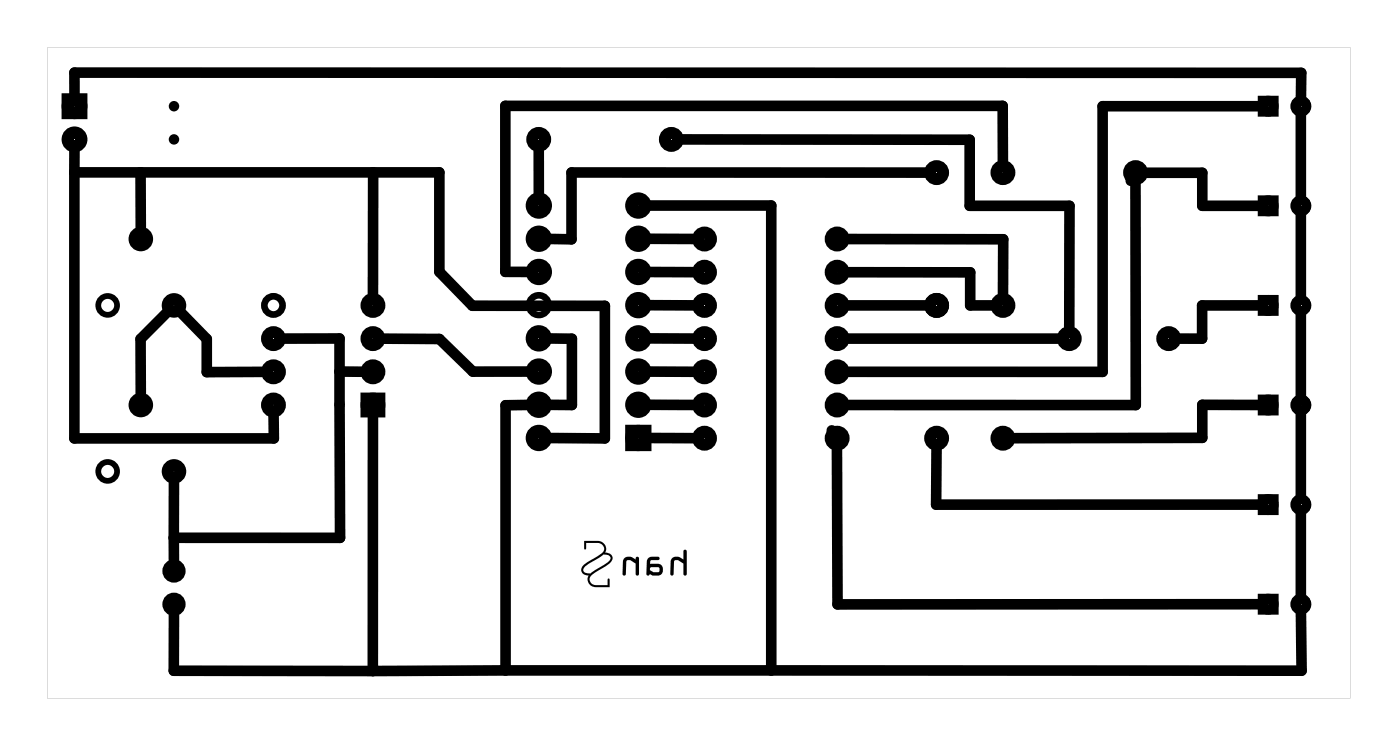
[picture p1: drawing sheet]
<svg xmlns="http://www.w3.org/2000/svg" width="107mm" height="57mm" viewBox="0 0 107 57" stroke-linecap="round" stroke-linejoin="round" font-family="sans-serif">
<g fill="#000">
<path d="M3.6 3.6h99.8v49.8h-99.8zM3.6 3.6v49.8h99.8v-49.8z"/>
<path d="M44.7 41.4l.1 .6h.1v-.5h.9a.44 .44 0 0 1 .5 .3 .44 .44 0 0 1-.2 .6l-1.1 .6a.52 .52 0 0 0-.4 .4 .52 .52 0 0 0 .2 .6h.3a.6 .6 0 0 0 .6 .9h1v-.6h-.2v.5h-.8a.48 .48 0 0 1-.5-.5 .48 .48 0 0 1 .4-.5l1-.7a.46 .46 0 0 0 .3-.5 .46 .46 0 0 0-.5-.3 .6 .6 0 0 0-.6-.9zM44.9 43.3l1-.6a.49 .49 0 0 1 .9 0 3.5 3.5 0 0 1-1.5 1.1 .38 .38 0 0 1-.4 .1 .38 .38 0 0 1-.2-.4z"/>
<path d="M44.7 41.4l.1 .6h.1v-.5h.9a.44 .44 0 0 1 .4 .3 .44 .44 0 0 1 0 .4l-1.5 1.1a.45 .45 0 0 0-.1 .5 .45 .45 0 0 0 .5 .2 .6 .6 0 0 0 .6 .9h1v-.6h-.1l-.1 .5h-.8a.48 .48 0 0 1-.5-.5 .48 .48 0 0 1 .4-.5l1-.7a.46 .46 0 0 0 .3-.5 .46 .46 0 0 0-.6-.3 .59 .59 0 0 0-.5-.9zM44.7 41.4h1.1a.6 .6 0 0 1 .6 .9 .45 .45 0 0 1 .4 .2 .45 .45 0 0 1 0 .5l-1.5 1.1a.44 .44 0 0 0-.1 .5 .44 .44 0 0 0 .5 .2h.8v-.5h.2v.6h-1a.6 .6 0 0 1-.6-.9 .46 .46 0 0 1-.5-.3 .46 .46 0 0 1 .2-.5l1-.7a.5 .5 0 0 0 .3-.8l-.3-.2h-.9v.5h-.1zM44.9 43.3l1-.6a.48 .48 0 0 1 .5-.3 .48 .48 0 0 1 .4 .3l-.3 .4-1.3 .8-.4-.1a.24 .24 0 0 1 0-.4zM44.8 43.4a.24 .24 0 0 0 0 .4l.4 .1 1.3-.8a.33 .33 0 0 0 .2-.6l-.5-.1z"/>
<path d="M51.5 42.7l-.1 .3-.1 .9a.13 .13 0 0 0 .2 .1 .13 .13 0 0 0 .1-.1v-.9l.2-.2h.1l.5 .3v.8a.13 .13 0 0 0 .1 .1 .13 .13 0 0 0 .1-.1v-1.7a.13 .13 0 0 0-.1-.1 .13 .13 0 0 0-.1 .1v.6l-.5-.2zM51.5 42.7l.4-.1 .5 .2v-.6a.13 .13 0 0 1 .1-.1 .13 .13 0 0 1 .1 .1v1.7a.13 .13 0 0 1-.1 .1 .13 .13 0 0 1-.1-.1v-.8l-.5-.2h-.1l-.2 .1v.9a.13 .13 0 0 1-.1 .1 .13 .13 0 0 1-.2-.1l.1-.9zM49.7 42.7l-.2 .3v.9a.13 .13 0 0 0 .1 .1 .13 .13 0 0 0 .2-.1l.2 .1h.4a.46 .46 0 0 0 .4-.4 .46 .46 0 0 0-.4-.5l-.6 .1 .1-.3 .5-.1a.13 .13 0 0 0 .1-.1 .13 .13 0 0 0-.1-.1h-.5zM49.7 42.7l.2-.1h.5a.13 .13 0 0 1 .1 .1 .13 .13 0 0 1-.1 .2h-.5l-.1 .2h.6a.46 .46 0 0 1 .4 .5 .46 .46 0 0 1-.4 .4h-.4l-.2-.1a.13 .13 0 0 1-.2 .1 .13 .13 0 0 1-.1-.1v-.9zM49.8 43.4h.6l.1 .3-.4 .1-.3-.2zM49.8 43.4v.2l.3 .2 .4-.1-.1-.3zM47.8 42.7l-.1 .3v.9a.13 .13 0 0 0 .1 .1 .13 .13 0 0 0 .1-.1l.1-.9 .1-.2h.2l.4 .3v.8a.13 .13 0 0 0 .1 .1 .13 .13 0 0 0 .1-.1v-1.2a.13 .13 0 0 0-.1-.1 .13 .13 0 0 0-.1 .1v.1l-.5-.2zM47.8 42.7l.4-.1 .5 .2v-.1a.13 .13 0 0 1 .1-.1 .13 .13 0 0 1 .2 .1v1.2a.13 .13 0 0 1-.2 .1 .13 .13 0 0 1-.1-.1v-.8l-.4-.2h-.2l-.1 .1-.1 .9a.13 .13 0 0 1-.1 .1 .13 .13 0 0 1-.1-.1v-.9z"/>
<path d="M51.5 42.7l-.1 .3-.1 .9a.13 .13 0 0 0 .2 .1 .13 .13 0 0 0 .1-.1v-.9l.2-.1h.1l.5 .2v.8a.13 .13 0 0 0 .1 .1 .13 .13 0 0 0 .1-.1v-1.7a.13 .13 0 0 0-.1-.1 .13 .13 0 0 0-.1 .1v.6l-.5-.2zM49.7 42.7l-.2 .3v.9a.13 .13 0 0 0 .1 .1 .13 .13 0 0 0 .2-.1l.2 .1h.4a.46 .46 0 0 0 .4-.4 .46 .46 0 0 0-.4-.5l-.6 .1 .1-.3h.5a.13 .13 0 0 0 .1-.2 .13 .13 0 0 0-.1-.1h-.5zM49.8 43.4h.6l.1 .3-.4 .1-.3-.2zM47.8 42.7l-.1 .3v.9a.13 .13 0 0 0 .1 .1 .13 .13 0 0 0 .1-.1l.1-.9 .1-.1h.2l.4 .2v.8a.13 .13 0 0 0 .1 .1 .13 .13 0 0 0 .2-.1v-1.2a.13 .13 0 0 0-.2-.1 .13 .13 0 0 0-.1 .1v.1l-.5-.2z"/>
</g>
<g fill="none" stroke="#000" stroke-width=".7" stroke-linecap="butt">
<circle cx="5.7" cy="8.1" r=".4"/>
<circle cx="5.7" cy="10.7" r=".4"/>
<circle cx="10.8" cy="18.3" r=".4"/>
<circle cx="41.3" cy="18.3" r=".4"/>
<circle cx="41.3" cy="15.7" r=".4"/>
<circle cx="41.3" cy="10.7" r=".4"/>
<circle cx="48.9" cy="15.7" r=".4"/>
<circle cx="48.9" cy="18.3" r=".4"/>
<circle cx="51.4" cy="10.7" r=".4"/>
<circle cx="54" cy="18.3" r=".4"/>
<circle cx="64.1" cy="18.3" r=".4"/>
<circle cx="71.7" cy="13.2" r=".4"/>
<circle cx="76.8" cy="13.2" r=".4"/>
<circle cx="87" cy="13.2" r=".4"/>
<circle cx="97.1" cy="8.1" r=".4"/>
<circle cx="97.1" cy="15.7" r=".4"/>
<circle cx="99.7" cy="8.1" r=".4"/>
<circle cx="99.7" cy="15.7" r=".4"/>
<circle cx="10.8" cy="31" r=".4"/>
<circle cx="13.3" cy="23.4" r=".4"/>
<circle cx="13.3" cy="36.1" r=".4"/>
<circle cx="20.9" cy="28.4" r=".4"/>
<circle cx="20.9" cy="25.9" r=".4"/>
<circle cx="20.9" cy="31" r=".4"/>
<circle cx="28.6" cy="31" r=".4"/>
<circle cx="28.6" cy="23.4" r=".4"/>
<circle cx="28.6" cy="25.9" r=".4"/>
<circle cx="28.6" cy="28.4" r=".4"/>
<circle cx="41.3" cy="25.9" r=".4"/>
<circle cx="41.3" cy="20.8" r=".4"/>
<circle cx="41.3" cy="33.5" r=".4"/>
<circle cx="41.3" cy="31" r=".4"/>
<circle cx="41.3" cy="28.4" r=".4"/>
<circle cx="48.9" cy="31" r=".4"/>
<circle cx="48.9" cy="23.4" r=".4"/>
<circle cx="48.9" cy="25.9" r=".4"/>
<circle cx="48.9" cy="20.8" r=".4"/>
<circle cx="48.9" cy="33.5" r=".4"/>
<circle cx="48.9" cy="28.4" r=".4"/>
<circle cx="54" cy="28.4" r=".4"/>
<circle cx="54" cy="25.9" r=".4"/>
<circle cx="54" cy="20.8" r=".4"/>
<circle cx="54" cy="23.4" r=".4"/>
<circle cx="54" cy="33.5" r=".4"/>
<circle cx="54" cy="31" r=".4"/>
<circle cx="64.1" cy="31" r=".4"/>
<circle cx="64.1" cy="33.5" r=".4"/>
<circle cx="64.1" cy="25.9" r=".4"/>
<circle cx="64.1" cy="20.8" r=".4"/>
<circle cx="64.1" cy="23.4" r=".4"/>
<circle cx="64.1" cy="28.4" r=".4"/>
<circle cx="71.7" cy="33.5" r=".4"/>
<circle cx="71.7" cy="23.4" r=".4"/>
<circle cx="76.8" cy="33.5" r=".4"/>
<circle cx="76.8" cy="23.4" r=".4"/>
<circle cx="81.9" cy="25.9" r=".4"/>
<circle cx="89.5" cy="25.9" r=".4"/>
<circle cx="97.1" cy="38.6" r=".4"/>
<circle cx="97.1" cy="23.4" r=".4"/>
<circle cx="97.1" cy="31" r=".4"/>
<circle cx="99.7" cy="23.4" r=".4"/>
<circle cx="99.7" cy="38.6" r=".4"/>
<circle cx="99.7" cy="31" r=".4"/>
<circle cx="13.3" cy="46.2" r=".4"/>
<circle cx="13.3" cy="43.7" r=".4"/>
<circle cx="97.1" cy="46.2" r=".4"/>
<circle cx="99.7" cy="46.2" r=".4"/>
</g>
<g fill="#000">
<circle cx="13.3" cy="10.7" r=".4"/>
<circle cx="13.3" cy="8.1" r=".4"/>
</g>
<g fill="none" stroke="#000" stroke-width=".44">
<circle cx="10.8" cy="18.3" r=".72"/>
<circle cx="8.2" cy="23.4" r=".72"/>
<circle cx="8.2" cy="36.1" r=".72"/>
<circle cx="10.8" cy="31" r=".72"/>
<circle cx="13.3" cy="36.1" r=".72"/>
<circle cx="13.3" cy="23.4" r=".72"/>
</g>
<g fill="none" stroke="#000" stroke-width=".51">
<path d="M5 7.4h1.4v1.5h-1.4zM27.9 30.3h1.4v1.4h-1.4zM48.1 32.8h1.6v1.5h-1.6z"/>
<circle cx="5.7" cy="10.7" r=".74"/>
<circle cx="5.7" cy="8.1" r=".74"/>
<circle cx="41.3" cy="10.7" r=".7"/>
<circle cx="41.3" cy="15.7" r=".75"/>
<circle cx="41.3" cy="18.3" r=".75"/>
<circle cx="48.9" cy="18.3" r=".75"/>
<circle cx="48.9" cy="15.7" r=".75"/>
<circle cx="51.4" cy="10.7" r=".7"/>
<circle cx="54" cy="18.3" r=".7"/>
<circle cx="64.1" cy="18.3" r=".7"/>
<circle cx="71.7" cy="13.2" r=".7"/>
<circle cx="76.8" cy="13.2" r=".7"/>
<circle cx="87" cy="13.2" r=".7"/>
<circle cx="20.9" cy="31" r=".7"/>
<circle cx="20.9" cy="28.4" r=".7"/>
<circle cx="20.9" cy="25.9" r=".7"/>
<circle cx="20.9" cy="23.4" r=".7"/>
<circle cx="28.6" cy="31" r=".7"/>
<circle cx="28.6" cy="23.4" r=".7"/>
<circle cx="28.6" cy="28.4" r=".7"/>
<circle cx="28.6" cy="25.9" r=".7"/>
<circle cx="41.3" cy="31" r=".75"/>
<circle cx="41.3" cy="23.3" r=".75"/>
<circle cx="41.3" cy="20.8" r=".75"/>
<circle cx="41.3" cy="33.5" r=".75"/>
<circle cx="41.3" cy="25.9" r=".75"/>
<circle cx="41.3" cy="28.4" r=".75"/>
<circle cx="48.9" cy="31" r=".75"/>
<circle cx="48.9" cy="23.3" r=".75"/>
<circle cx="48.9" cy="20.8" r=".75"/>
<circle cx="48.9" cy="33.5" r=".75"/>
<circle cx="48.9" cy="28.4" r=".75"/>
<circle cx="48.9" cy="25.9" r=".75"/>
<circle cx="54" cy="31" r=".7"/>
<circle cx="54" cy="33.5" r=".7"/>
<circle cx="54" cy="20.8" r=".7"/>
<circle cx="54" cy="28.4" r=".7"/>
<circle cx="54" cy="23.4" r=".7"/>
<circle cx="54" cy="25.9" r=".7"/>
<circle cx="64.1" cy="33.5" r=".7"/>
<circle cx="64.1" cy="23.4" r=".7"/>
<circle cx="64.1" cy="25.9" r=".7"/>
<circle cx="64.1" cy="31" r=".7"/>
<circle cx="64.1" cy="28.4" r=".7"/>
<circle cx="64.1" cy="20.8" r=".7"/>
<circle cx="71.7" cy="23.4" r=".7"/>
<circle cx="71.7" cy="33.5" r=".7"/>
<circle cx="76.8" cy="33.5" r=".7"/>
<circle cx="76.8" cy="23.4" r=".7"/>
<circle cx="81.9" cy="25.9" r=".7"/>
<circle cx="89.5" cy="25.9" r=".7"/>
<circle cx="13.3" cy="46.2" r=".64"/>
<circle cx="13.3" cy="43.7" r=".64"/>
</g>
<g fill="none" stroke="#000" stroke-width=".4">
<path d="M96.5 15.1h1.2v1.2h-1.2zM96.5 7.5h1.2v1.2h-1.2zM96.5 38h1.2v1.2h-1.2zM96.5 30.4h1.2v1.2h-1.2zM96.5 22.8h1.2v1.2h-1.2zM96.5 45.6h1.2v1.2h-1.2z"/>
<circle cx="97.1" cy="8.1" r=".6"/>
<circle cx="97.1" cy="15.7" r=".6"/>
<circle cx="99.6" cy="8.1" r=".6"/>
<circle cx="99.6" cy="15.7" r=".6"/>
<circle cx="97.1" cy="31" r=".6"/>
<circle cx="97.1" cy="23.4" r=".6"/>
<circle cx="97.1" cy="38.6" r=".6"/>
<circle cx="99.6" cy="31" r=".6"/>
<circle cx="99.6" cy="38.6" r=".6"/>
<circle cx="99.6" cy="23.4" r=".6"/>
<circle cx="97.1" cy="46.2" r=".6"/>
<circle cx="99.6" cy="46.2" r=".6"/>
</g>
<g fill="none" stroke="#000" stroke-width=".81">
<path d="M5.7 13.2h28v7.6l2.5 2.6h10.1v10.1h-4.2M5.7 13.2v20.3h15.3v-1.8M5.7 11.4v1.8M5.7 7.4v-1.8h94v1.8M10.8 13.2v4.3M28.6 13.2v9.4M41.3 11.4v3.5M49.7 15.7h9.4v35.6M49.7 18.3h3.5M52.2 10.7h22.1v5h7.6v9.5M64.9 18.3h12l-.1 4.3M71 13.2h-27.2v5.1h-1.7"/>
<path d="M76.8 12.5v-4.4h-38.1v12.7h1.8M87 13.2h5.1v2.5h4.4M87 13.2l-.4 .6M87 13.2v17.8h-22.1M96.5 8.1h-12v20.3h-19.6M99.6 8.8v6.3M99.6 16.4v6.3M12.8 23.9l-2 2v4.3M13.3 36.8v4.3M13.9 23.9l1.9 2v2.6l4.4-.1M21.7 25.9h4.3v15.2h-12.7M26 28.4h1.8"/>
<path d="M28.6 31.7v19.6M29.3 25.9h4.4l2.5 2.5h4.3M40.5 31h-1.8v20.3M42.1 25.9h1.7v5.1h-1.7M49.7 33.5h3.5M49.7 20.8h3.5M49.7 25.9h3.5M49.7 23.3l3.5 .1M49.7 31h3.5M49.7 28.4h3.5M63.7 32.9l.4 .6 .1 12.7h32.3M64.9 23.4h6.1"/>
<path d="M64.9 20.8h9.4v2.6h1.8M64.9 25.9h16.3M71.7 34.3v4.3h24.8M96.5 23.4h-4.4v2.5h-1.8M96.5 31h-4.4v2.5h-14.5M99.6 24v6.3M99.6 31.7v6.2M99.6 39.3v6.2M13.3 41.1v1.9M13.3 46.9v4.4h15.3M38.7 51.3h-10.1M99.7 46.9v4.4h-61"/>
</g>
</svg>
